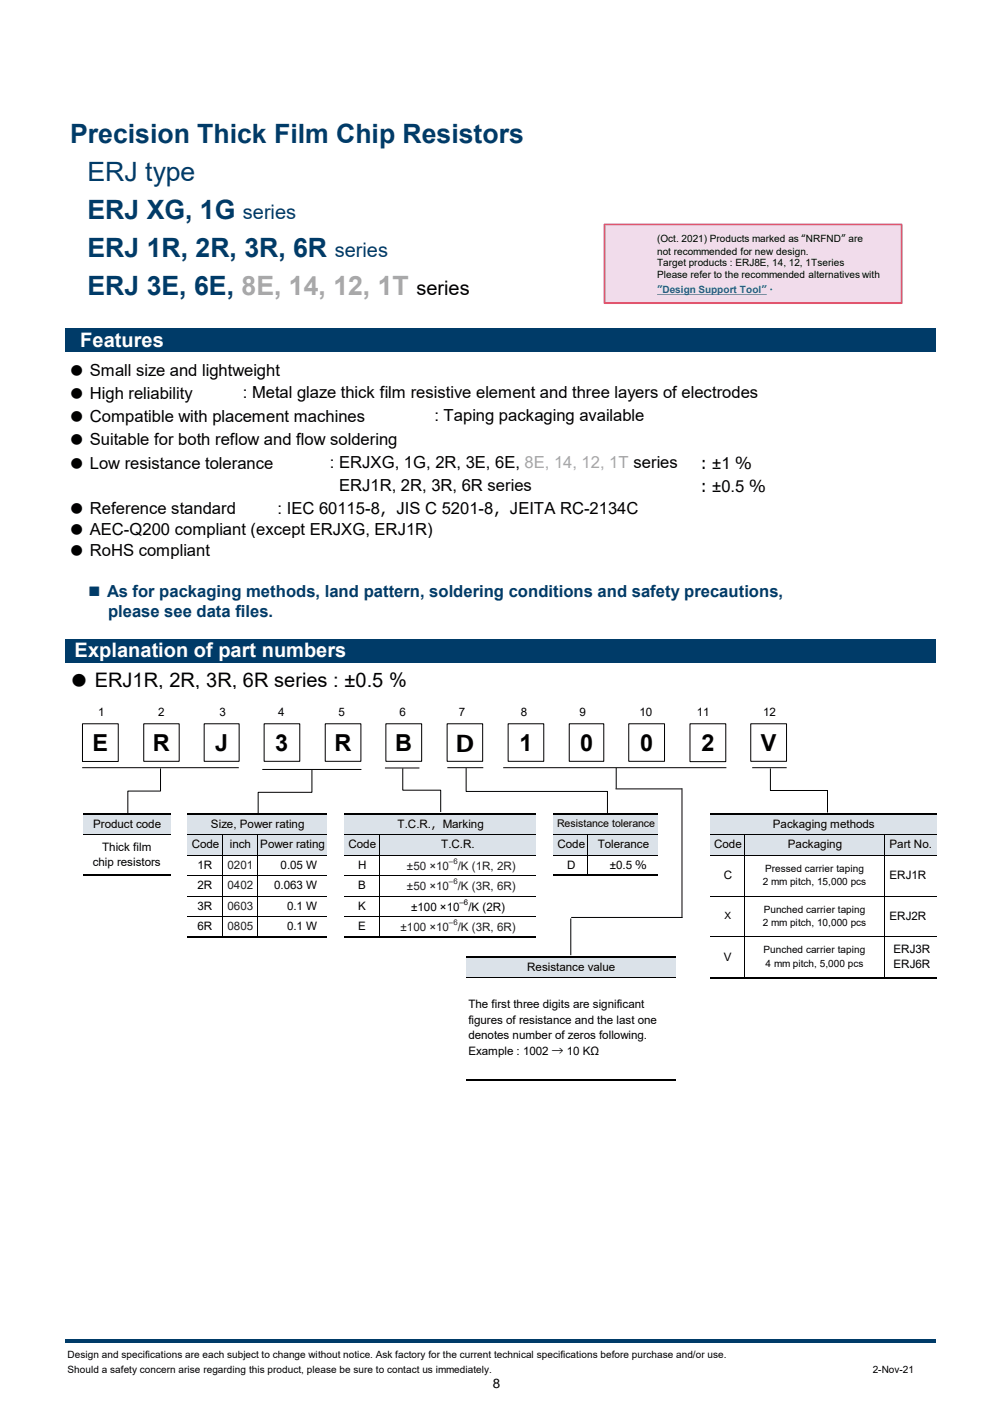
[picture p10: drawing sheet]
<svg xmlns="http://www.w3.org/2000/svg" width="210mm" height="297mm" viewBox="0 0 210 297" stroke-linecap="round" stroke-linejoin="round" font-family="sans-serif">
<defs><g id="words">
<g font-size="5.6" fill="#003b68">
<text x="14.8" y="30.3">Precision Thick Film Chip Resistors</text>
<text x="18.5" y="38.2">ERJ type</text>
<text x="18.5" y="46.4">ERJ XG, 1G</text>
<text x="18.5" y="54.4">ERJ 1R, 2R, 3R, 6R</text>
<text x="18.5" y="62.4">ERJ 3E, 6E, 8E, 14, 12, 1T</text>
</g>
<g font-size="5">
<text x="19.6" y="158.9">E</text>
<text x="32.3" y="158.9">R</text>
<text x="45.5" y="158.9">J</text>
<text x="58.2" y="158.9">3</text>
<text x="70.8" y="158.9">R</text>
<text x="83.6" y="158.9">B</text>
<text x="95.8" y="159.2">Ｄ</text>
<text x="109.8" y="158.9">1</text>
<text x="122.7" y="158.9">0</text>
<text x="135.4" y="158.9">0</text>
<text x="148.3" y="158.9">2</text>
<text x="160.9" y="158.9">V</text>
</g>
<g font-size="4.2" fill="#003b68">
<text x="51.4" y="46.4">series</text>
<text x="70.8" y="54.4">series</text>
</g>
<g font-size="4.2">
<text x="88.1" y="62.4">series</text>
<text x="14.6" y="145.2">● ERJ1R, 2R, 3R, 6R series : ±0.5 %</text>
</g>
<g font-size="4.2" fill="#fff">
<text x="17" y="73.4">Features</text>
<text x="15.8" y="139.1">Explanation of part numbers</text>
</g>
<g font-size="3.5">
<text x="14.5" y="79.5">● Small size and lightweight</text>
<text x="14.5" y="84.4">● High reliability</text>
<text x="14.5" y="89.3">● Compatible with placement machines</text>
<text x="51.4" y="84.2">: Metal glaze thick film resistive element and three layers of electrodes</text>
<text x="91.9" y="89.2">: Taping packaging available</text>
<text x="14.5" y="94.2">● Suitable for both reflow and flow soldering</text>
<text x="14.5" y="99.1">● Low resistance tolerance</text>
<text x="69.8" y="99">: ERJXG, 1G, 2R, 3E, 6E, 8E, 14, 12, 1T series</text>
<text x="147.1" y="99.1">：±1 ％</text>
<text x="71.7" y="103.9">ERJ1R, 2R, 3R, 6R series</text>
<text x="147.1" y="104.1">：±0.5 ％</text>
<text x="14.5" y="108.7">● Reference standard</text>
<text x="14.5" y="113.1">● AEC-Q200 compliant (except ERJXG, ERJ1R)</text>
<text x="58.7" y="108.7">: IEC 60115-8，JIS C 5201-8，JEITA RC-2134C</text>
<text x="14.5" y="117.5">● RoHS compliant</text>
</g>
<g font-size="3.5" fill="#003b68">
<text x="18.2" y="126.3">■ As for packaging methods, land pattern, soldering conditions and safety precautions,</text>
<text x="22.9" y="130.6">please see data files.</text>
</g>
<g font-size="2.5">
<text x="20.8" y="151.5">1</text>
<text x="33.5" y="151.5">2</text>
<text x="46.4" y="151.5">3</text>
<text x="58.8" y="151.5">4</text>
<text x="71.6" y="151.5">5</text>
<text x="84.5" y="151.5">6</text>
<text x="97" y="151.5">7</text>
<text x="110.1" y="151.6">8</text>
<text x="122.6" y="151.5">9</text>
<text x="135.2" y="151.5">10</text>
<text x="147.4" y="151.5">11</text>
<text x="161.4" y="151.5">12</text>
<text x="19.7" y="175.1">Product code</text>
<text x="21.6" y="180">Thick film</text>
<text x="40.6" y="179.5">Code</text>
<text x="44.6" y="175.1">Size, Power rating</text>
<text x="48.6" y="179.5">inch</text>
<text x="55" y="179.5">Power rating</text>
<text x="73.7" y="179.5">Code</text>
<text x="84.1" y="175.2">T.C.R.，Marking</text>
<text x="93.3" y="179.5">T.C.R.</text>
<text x="117.9" y="179.5">Code</text>
<text x="126.4" y="179.5">Tolerance</text>
<text x="151" y="179.5">Code</text>
<text x="163.5" y="175.1">Packaging methods</text>
<text x="166.6" y="179.5">Packaging</text>
<text x="188.1" y="179.5">Part No.</text>
<text x="19.6" y="183.2">chip resistors</text>
<text x="41.8" y="183.8">1R</text>
<text x="59.4" y="183.8">0.05 W</text>
<text x="75.7" y="183.8">H</text>
<text x="119.9" y="183.8">D</text>
<text x="128.9" y="183.9">±0.5 ％</text>
<text x="153.1" y="185.9">C</text>
<text x="188.1" y="185.9">ERJ1R</text>
<text x="41.8" y="188.1">2R</text>
<text x="58" y="188.1">0.063 W</text>
<text x="75.8" y="188.1">B</text>
<text x="41.8" y="196.7">6R</text>
<text x="41.8" y="192.4">3R</text>
<text x="60.7" y="196.7">0.1 W</text>
<text x="60.7" y="192.4">0.1 W</text>
<text x="75.8" y="196.7">E</text>
<text x="75.8" y="192.4">K</text>
<text x="87" y="192.6">±100 ×10</text>
<text x="99.1" y="192.6">/K (2R)</text>
<text x="188.1" y="194.6">ERJ2R</text>
<text x="153.1" y="203.2">V</text>
<text x="189" y="201.6">ERJ3R</text>
<text x="111.5" y="205.4">Resistance value</text>
<text x="189" y="204.8">ERJ6R</text>
<text x="99.1" y="213.3">The first three digits are significant</text>
<text x="99.1" y="216.5">figures of resistance and the last one</text>
<text x="99.1" y="219.8">denotes number of zeros following.</text>
<text x="99.1" y="223.2">Example : 1002 → 10 KΩ</text>
</g>
<g font-size="2.5" fill="#231f20">
<text x="48.1" y="183.8">0201</text>
<text x="86.1" y="184">±50 ×10</text>
<text x="96.8" y="184">/K (1R, 2R)</text>
<text x="48.1" y="188.1">0402</text>
<text x="86.1" y="188.3">±50 ×10</text>
<text x="96.8" y="188.3">/K (3R, 6R)</text>
<text x="48.1" y="192.4">0603</text>
<text x="48.1" y="196.7">0805</text>
<text x="84.7" y="196.9">±100 ×10</text>
<text x="96.8" y="196.9">/K (3R, 6R)</text>
</g>
<text font-size="2.2" x="117.8" y="175">Resistance tolerance</text>
<g font-size="2.1">
<text x="139" y="51.1">(Oct. 2021) Products marked as “NRFND” are</text>
<text x="139" y="53.9">not recommended for new design.</text>
<text x="139" y="56.4">Target products : ERJ8E, 14, 12, 1Tseries</text>
<text x="139" y="58.8">Please refer to the recommended alternatives with</text>
<text x="161.8" y="184.4">Pressed carrier taping</text>
<text x="161.3" y="187.2">2 mm pitch, 15,000 pcs</text>
<text x="153.2" y="194.4">X</text>
<text x="161.3" y="195.9">2 mm pitch, 10,000 pcs</text>
<text x="161.5" y="193">Punched carrier taping</text>
<text x="161.5" y="201.7">Punched carrier taping</text>
<text x="161.9" y="204.5">4 mm pitch, 5,000 pcs</text>
<text x="14.3" y="287.2">Design and specifications are each subject to change without notice. Ask factory for the current technical specifications before purchase and/or use.</text>
<text x="14.3" y="290.4">Should a safety concern arise regarding this product, please be sure to contact us immediately.</text>
<text x="184.6" y="290.4">2-Nov-21</text>
</g>
<text font-size="2.1" fill="#215d8e" x="139" y="62">”Design Support Tool” ・</text>
<g font-size="1.7" fill="#231f20">
<text x="95" y="182.8">–6</text>
<text x="95" y="187.1">–6</text>
<text x="95" y="195.7">–6</text>
</g>
<text font-size="1.7" x="97.2" y="191.4">–6</text>
</g></defs>
<g fill="#003b68">
<path d="M13.8 69.5h184.2v5h-184.2z"/>
<path d="M13.8 135.2h184.2v5h-184.2z"/>
</g>
<g fill="#dbe2e9">
<path d="M17.5 172.3h18.5v4.3h-18.5z" fill-rule="evenodd"/>
<path d="M39.6 172.3h29.5v4.3h-29.5z" fill-rule="evenodd"/>
<path d="M72.8 172.3h40.5v4.3h-40.5z" fill-rule="evenodd"/>
<path d="M117 172.3h22.1v4.3h-22.1z" fill-rule="evenodd"/>
<path d="M39.6 176.6h29.5v4.3h-29.5z" fill-rule="evenodd"/>
<path d="M72.8 176.6h40.5v4.3h-40.5z" fill-rule="evenodd"/>
<path d="M117 176.6h22.1v4.3h-22.1z" fill-rule="evenodd"/>
<path d="M98.6 202.5h44.2v4.3h-44.2z" fill-rule="evenodd"/>
</g>
<g fill="#dbe2e9">
<path d="M150.1 172.3h47.9v4.3h-47.9z"/>
<path d="M150.1 176.6h47.9v4.3h-47.9z"/>
</g>
<path d="M17.5 172.3h18.5M39.6 172.3h29.5M72.8 172.3h40.5M117 172.3h22.1M150.1 172.3h47.9M17.5 185.2h18.5M39.6 198.2h29.5M72.8 198.2h40.5M117 185.2h22.1M98.6 202.5h44.2M150.1 206.8h47.9M98.6 228.4h44.2" fill="none" stroke="#000" stroke-width=".34"/>
<g fill="none" stroke="#000" stroke-width=".21">
<path d="M17.5 176.6h18.5M39.6 176.6h29.5M47 176.6v21.4M54.4 176.6v21.4M72.8 176.6h40.5M80.2 176.6v21.4M117 176.6h22.1M124.4 176.6v8.4M150.1 176.6h47.9M157.5 176.6v30M187 176.6v30M39.6 180.9h29.5"/>
<path d="M39.6 185.2h29.5M39.6 189.5h29.5M39.6 193.9h29.5M72.8 180.9h40.5M72.8 185.2h40.5M72.8 189.5h40.5M72.8 193.9h40.5M117 180.9h22.1M150.1 180.9h47.9M150.1 189.5h47.9M150.1 198.2h47.9M98.6 206.8h44.2"/>
</g>
<path d="M13.8 283.3h184.2v.6h-184.2z" fill-rule="evenodd" fill="#003b68"/>
<g fill="#fff">
<path d="M18.7 147.9h5.5v5.3h-5.5z" fill-rule="evenodd"/>
<path d="M31.7 147.9h5v5.3h-5z" fill-rule="evenodd"/>
<path d="M44.3 147.9h5.5v5.3h-5.5z" fill-rule="evenodd"/>
<path d="M57 147.9h5.1v5.3h-5.1z" fill-rule="evenodd"/>
<path d="M69.5 147.9h5.6v5.3h-5.6z" fill-rule="evenodd"/>
<path d="M82.6 147.9h5.1v5.3h-5.1z" fill-rule="evenodd"/>
<path d="M95 147.9h5.5v5.3h-5.5z" fill-rule="evenodd"/>
<path d="M107.1 147.9h7.5v5.5h-7.5z" fill-rule="evenodd"/>
<path d="M117.9 147.9h10.8v5.3h-10.8z" fill-rule="evenodd"/>
<path d="M132.2 147.9h8.8v5.3h-8.8z" fill-rule="evenodd"/>
<path d="M146.2 147.9h5v5.3h-5z" fill-rule="evenodd"/>
<path d="M160.3 147.9h4.9v5.3h-4.9z" fill-rule="evenodd"/>
<path d="M68.8 153.1h7.5v8h-7.5z" fill-rule="evenodd"/>
</g>
<g fill="#fff" stroke="#000" stroke-width=".21">
<path d="M17.4 153.1h7.6v8h-7.6z" fill-rule="evenodd"/>
<path d="M30.4 153.1h7.5v8h-7.5z" fill-rule="evenodd"/>
<path d="M43.2 153.1h7.4v8h-7.4z" fill-rule="evenodd"/>
<path d="M55.9 153.1h7.5v8h-7.5z" fill-rule="evenodd"/>
</g>
<path d="M68.8 153.1h7.5v8h-7.5z" fill="none" stroke="#000" stroke-width=".21"/>
<g fill="#fff" stroke="#000" stroke-width=".21">
<path d="M81.6 153.1h7.6v8h-7.6z" fill-rule="evenodd"/>
<path d="M94.6 153.1h7.5v8h-7.5z" fill-rule="evenodd"/>
<path d="M107.5 153.1h7.5v8h-7.5z" fill-rule="evenodd"/>
<path d="M120.4 153.1h7.3v8h-7.3z" fill-rule="evenodd"/>
<path d="M133 153.1h7.5v8h-7.5z" fill-rule="evenodd"/>
<path d="M145.9 153.1h7.6v8h-7.6z" fill-rule="evenodd"/>
<path d="M158.8 153.1h7.5v8h-7.5z" fill-rule="evenodd"/>
</g>
<g fill="none" stroke="#000" stroke-width=".21">
<path d="M17.4 162.4h33.1M34 162.6v4.7h-7v4.8M55.5 162.8h20.9M66 162.8v4.8h-11.4v4.8M81.4 162.5h7.3M85.2 162.5v4.7h8v4.6M94.6 162.4h7.6M98.6 162.5v4.9h29.9v5M106.4 162.4h47.2M130.2 166.9h14M130.3 162.4v4.4M144.2 166.7v27.4"/>
<path d="M159.1 162.4h7.3M162.9 162.6v4.6h12.1v4.7M120.7 194.3v7.8M120.8 194.1h23.6"/>
</g>
<path d="M127.9 47.5h62.8v16.6h-62.8z" fill-rule="evenodd" fill="#f1dceb" stroke="#df4661" stroke-width=".35"/>
<path d="M139 62.2h23.2v.2h-23.2z" fill="#215d8e"/>
<use href="#words"/>
</svg>
